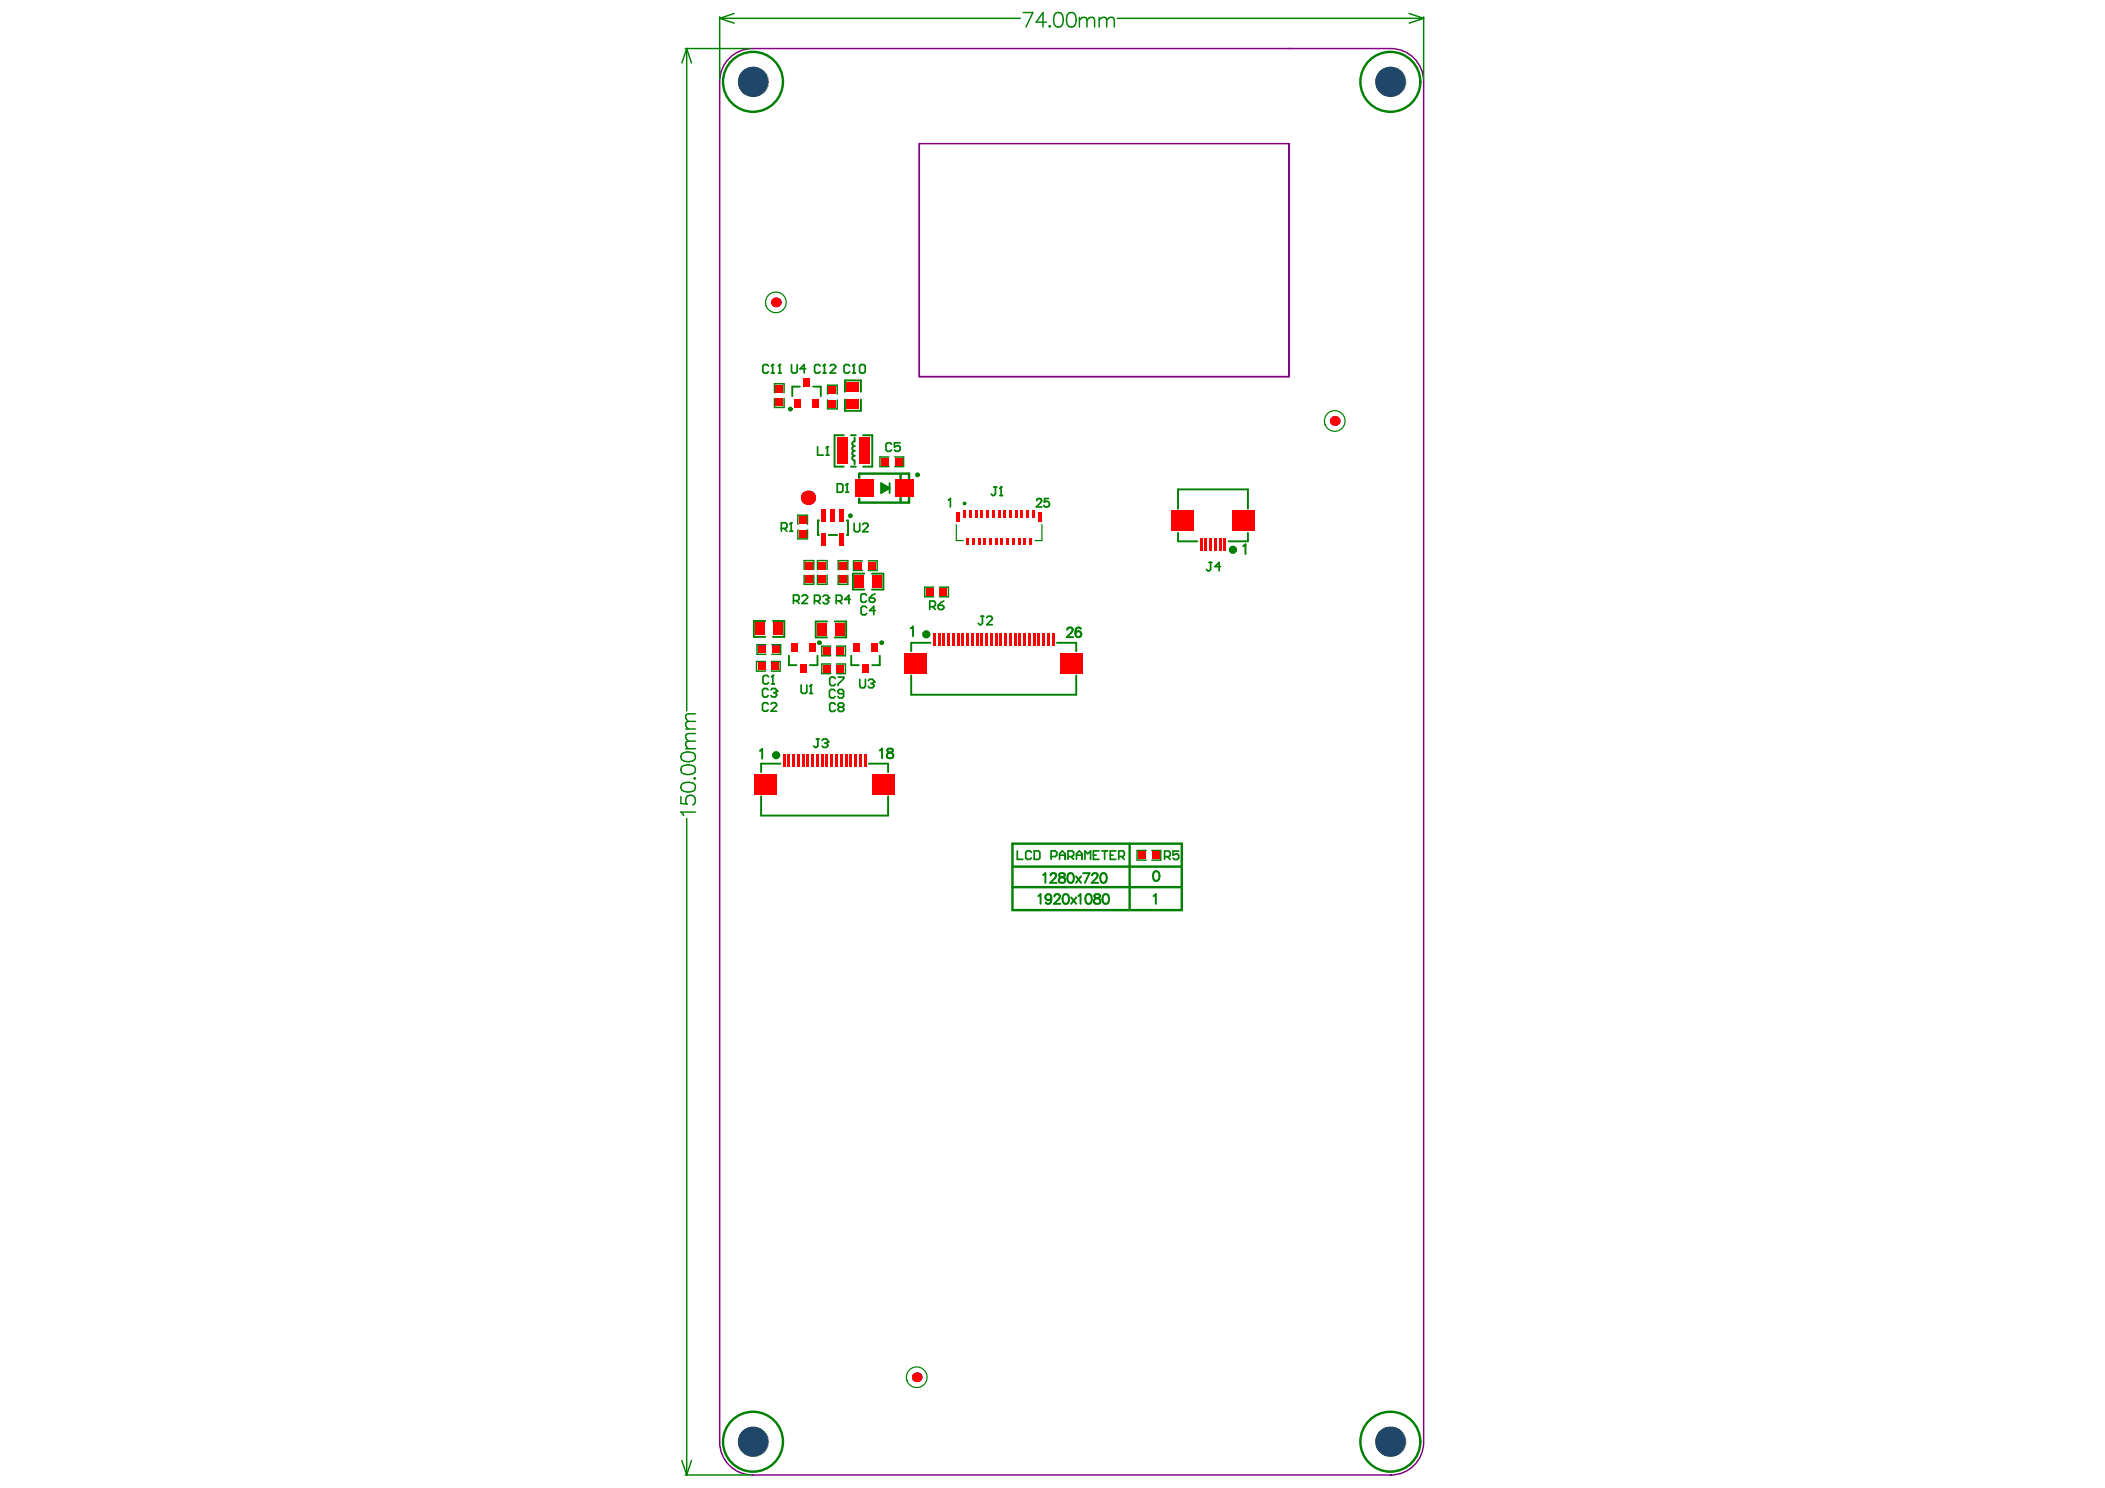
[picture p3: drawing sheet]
<svg xmlns="http://www.w3.org/2000/svg" width="297mm" height="210mm" viewBox="0 0 297 210" stroke-linecap="round" stroke-linejoin="round" font-family="sans-serif">
<g fill="#800080">
<path d="M145.7 72h.3v.9h-.3z"/>
<path d="M145.3 76.1h.3v.8h-.3z"/>
<path d="M144.9 72h.3v.9h-.3z"/>
<path d="M144.5 76.1h.3v.8h-.3z"/>
<path d="M144.1 72h.3v.9h-.3z"/>
<path d="M143.6 76.1h.4v.8h-.4z"/>
<path d="M143.2 72h.4v.9h-.4z"/>
<path d="M142.8 76.1h.4v.8h-.4z"/>
<path d="M142.4 72h.4v.9h-.4z"/>
<path d="M142 76.1h.3v.8h-.3z"/>
<path d="M141.6 72h.3v.9h-.3z"/>
<path d="M141.2 76.1h.3v.8h-.3z"/>
<path d="M140.8 72h.3v.9h-.3z"/>
<path d="M140.4 76.1h.3v.8h-.3z"/>
<path d="M140 72h.3v.9h-.3z"/>
<path d="M139.6 76.1h.3v.8h-.3z"/>
<path d="M139.2 72h.3v.9h-.3z"/>
<path d="M138.8 76.1h.3v.8h-.3z"/>
<path d="M138.4 72h.3v.9h-.3z"/>
<path d="M138 76.1h.3v.8h-.3z"/>
<path d="M137.6 72h.3v.9h-.3z"/>
<path d="M137.2 76.1h.3v.8h-.3z"/>
<path d="M136.8 72h.3v.9h-.3z"/>
<path d="M136.4 76.1h.3v.8h-.3z"/>
<path d="M136 72h.3v.9h-.3z"/>
<path d="M134.9 72.3h.4v.9h-.4z"/>
<path d="M146.6 72.3h.4v.9h-.4z"/>
<circle cx="188.3" cy="59.4" r=".68"/>
<circle cx="129.4" cy="194.3" r=".68"/>
<circle cx="109.5" cy="42.7" r=".68"/>
<circle cx="114" cy="70.2" r="1.01"/>
</g>
<g fill="#800080">
<path d="M132.6 83h1v1h-1z" fill-rule="evenodd"/>
<path d="M130.7 83h1v1h-1z" fill-rule="evenodd"/>
<path d="M160.7 120.1h1v1.1h-1z" fill-rule="evenodd"/>
<path d="M162.6 120.1h1v1.1h-1z" fill-rule="evenodd"/>
<path d="M112.1 56.4h.9v1.2h-.9z" fill-rule="evenodd"/>
<path d="M114.6 56.4h1v1.2h-1z" fill-rule="evenodd"/>
<path d="M113.3 53.4h1v1.2h-1z" fill-rule="evenodd"/>
<path d="M109.4 54.3h1.1v1.1h-1.1z" fill-rule="evenodd"/>
<path d="M109.4 56.3h1.1v1h-1.1z" fill-rule="evenodd"/>
<path d="M116.9 56.5h1.1v1h-1.1z" fill-rule="evenodd"/>
<path d="M116.9 54.5h1.1v1.1h-1.1z" fill-rule="evenodd"/>
<path d="M119.5 53.9h1.7v1.4h-1.7z" fill-rule="evenodd"/>
<path d="M119.5 56.4h1.7v1.3h-1.7z" fill-rule="evenodd"/>
<path d="M106.9 93.5h1.1v1h-1.1z" fill-rule="evenodd"/>
<path d="M108.9 93.5h1v1h-1z" fill-rule="evenodd"/>
<path d="M108.9 91.1h1.1v1h-1.1z" fill-rule="evenodd"/>
<path d="M107 91.1h1v1h-1z" fill-rule="evenodd"/>
<path d="M124.4 64.6h1v1.1h-1z" fill-rule="evenodd"/>
<path d="M126.3 64.6h1v1.1h-1z" fill-rule="evenodd"/>
<path d="M120.6 79.3h1.1v1h-1.1z" fill-rule="evenodd"/>
<path d="M122.6 79.3h1v1h-1z" fill-rule="evenodd"/>
<path d="M116.2 93.8h1v1.1h-1z" fill-rule="evenodd"/>
<path d="M118.1 93.8h1v1.1h-1z" fill-rule="evenodd"/>
<path d="M118.1 91.3h1v1h-1z" fill-rule="evenodd"/>
<path d="M116.2 91.3h1v1h-1z" fill-rule="evenodd"/>
<path d="M112.8 72.9h1v1h-1z" fill-rule="evenodd"/>
<path d="M112.8 74.8h1v1h-1z" fill-rule="evenodd"/>
<path d="M113.6 79.3h1.1v1h-1.1z" fill-rule="evenodd"/>
<path d="M113.6 81.2h1.1v1h-1.1z" fill-rule="evenodd"/>
<path d="M115.5 81.2h1v1h-1z" fill-rule="evenodd"/>
<path d="M115.5 79.3h1v1h-1z" fill-rule="evenodd"/>
<path d="M118.4 81.2h1.1v1h-1.1z" fill-rule="evenodd"/>
<path d="M118.4 79.3h1.1v1h-1.1z" fill-rule="evenodd"/>
<path d="M115.9 75.3h.7v1.7h-.7z" fill-rule="evenodd"/>
<path d="M118.5 75.3h.7v1.7h-.7z" fill-rule="evenodd"/>
<path d="M117.2 71.9h.7v1.7h-.7z" fill-rule="evenodd"/>
<path d="M115.9 71.9h.7v1.7h-.7z" fill-rule="evenodd"/>
<path d="M118.5 71.9h.7v1.7h-.7z" fill-rule="evenodd"/>
<path d="M115.4 87.9h1.3v1.7h-1.3z" fill-rule="evenodd"/>
<path d="M117.8 87.9h1.4v1.7h-1.4z" fill-rule="evenodd"/>
<path d="M126.4 67.6h2.6v2.5h-2.6z" fill-rule="evenodd"/>
<path d="M120.8 67.6h2.5v2.5h-2.5z" fill-rule="evenodd"/>
<path d="M106.4 109.1h3.2v3h-3.2z" fill-rule="evenodd"/>
<path d="M123.1 109.1h3.2v3h-3.2z" fill-rule="evenodd"/>
<path d="M115.8 106.4h.4v1.7h-.4z" fill-rule="evenodd"/>
<path d="M115.2 106.4h.4v1.7h-.4z" fill-rule="evenodd"/>
<path d="M110.5 106.4h.4v1.7h-.4z" fill-rule="evenodd"/>
<path d="M111.1 106.4h.4v1.7h-.4z" fill-rule="evenodd"/>
<path d="M111.8 106.4h.4v1.7h-.4z" fill-rule="evenodd"/>
<path d="M112.5 106.4h.4v1.7h-.4z" fill-rule="evenodd"/>
<path d="M113.1 106.4h.4v1.7h-.4z" fill-rule="evenodd"/>
<path d="M113.8 106.4h.4v1.7h-.4z" fill-rule="evenodd"/>
<path d="M114.5 106.4h.4v1.7h-.4z" fill-rule="evenodd"/>
<path d="M116.5 106.4h.4v1.7h-.4z" fill-rule="evenodd"/>
<path d="M117.2 106.4h.4v1.7h-.4z" fill-rule="evenodd"/>
<path d="M117.8 106.4h.4v1.7h-.4z" fill-rule="evenodd"/>
<path d="M118.5 106.4h.4v1.7h-.4z" fill-rule="evenodd"/>
<path d="M119.2 106.4h.4v1.7h-.4z" fill-rule="evenodd"/>
<path d="M119.9 106.4h.4v1.7h-.4z" fill-rule="evenodd"/>
<path d="M120.5 106.4h.4v1.7h-.4z" fill-rule="evenodd"/>
<path d="M121.2 106.4h.4v1.7h-.4z" fill-rule="evenodd"/>
<path d="M121.9 106.4h.4v1.7h-.4z" fill-rule="evenodd"/>
<path d="M118.1 61.7h1.5v3.8h-1.5z" fill-rule="evenodd"/>
<path d="M121.3 61.7h1.5v3.8h-1.5z" fill-rule="evenodd"/>
<path d="M122.9 90.8h1v1.2h-1z" fill-rule="evenodd"/>
<path d="M120.4 90.8h.9v1.2h-.9z" fill-rule="evenodd"/>
<path d="M121.7 93.8h.9v1.2h-.9z" fill-rule="evenodd"/>
<path d="M148.4 89.3h.4v1.8h-.4z" fill-rule="evenodd"/>
<path d="M147.7 89.3h.4v1.8h-.4z" fill-rule="evenodd"/>
<path d="M147.1 89.3h.4v1.8h-.4z" fill-rule="evenodd"/>
<path d="M146.4 89.3h.4v1.8h-.4z" fill-rule="evenodd"/>
<path d="M145.7 89.3h.4v1.8h-.4z" fill-rule="evenodd"/>
<path d="M145.1 89.3h.4v1.8h-.4z" fill-rule="evenodd"/>
<path d="M144.4 89.3h.4v1.8h-.4z" fill-rule="evenodd"/>
<path d="M143.7 89.3h.4v1.8h-.4z" fill-rule="evenodd"/>
<path d="M143 89.3h.4v1.8h-.4z" fill-rule="evenodd"/>
<path d="M142.4 89.3h.4v1.8h-.4z" fill-rule="evenodd"/>
<path d="M141.7 89.3h.4v1.8h-.4z" fill-rule="evenodd"/>
<path d="M141 89.3h.4v1.8h-.4z" fill-rule="evenodd"/>
<path d="M140.4 89.3h.4v1.8h-.4z" fill-rule="evenodd"/>
<path d="M139.7 89.3h.4v1.8h-.4z" fill-rule="evenodd"/>
<path d="M139 89.3h.4v1.8h-.4z" fill-rule="evenodd"/>
<path d="M138.3 89.3h.4v1.8h-.4z" fill-rule="evenodd"/>
<path d="M137.7 89.3h.4v1.8h-.4z" fill-rule="evenodd"/>
<path d="M135.7 89.3h.4v1.8h-.4z" fill-rule="evenodd"/>
<path d="M135 89.3h.4v1.8h-.4z" fill-rule="evenodd"/>
<path d="M134.3 89.3h.4v1.8h-.4z" fill-rule="evenodd"/>
<path d="M133.6 89.3h.4v1.8h-.4z" fill-rule="evenodd"/>
<path d="M133 89.3h.4v1.8h-.4z" fill-rule="evenodd"/>
<path d="M132.3 89.3h.4v1.8h-.4z" fill-rule="evenodd"/>
<path d="M131.6 89.3h.4v1.8h-.4z" fill-rule="evenodd"/>
<path d="M136.3 89.3h.4v1.8h-.4z" fill-rule="evenodd"/>
<path d="M137 89.3h.4v1.8h-.4z" fill-rule="evenodd"/>
<path d="M149.6 92.1h3.2v2.9h-3.2z" fill-rule="evenodd"/>
<path d="M127.6 92.1h3.2v2.9h-3.2z" fill-rule="evenodd"/>
<path d="M172.6 75.9h.4v1.8h-.4z" fill-rule="evenodd"/>
<path d="M172 75.9h.4v1.8h-.4z" fill-rule="evenodd"/>
<path d="M171.3 75.9h.4v1.8h-.4z" fill-rule="evenodd"/>
<path d="M170.6 75.9h.4v1.8h-.4z" fill-rule="evenodd"/>
<path d="M173.8 72h3.3v2.9h-3.3z" fill-rule="evenodd"/>
<path d="M165.3 72h3.2v2.9h-3.2z" fill-rule="evenodd"/>
<path d="M170 75.9h.4v1.8h-.4z" fill-rule="evenodd"/>
<path d="M169.3 75.9h.4v1.8h-.4z" fill-rule="evenodd"/>
<path d="M112.9 93.8h.9v1.2h-.9z" fill-rule="evenodd"/>
<path d="M111.6 90.8h.9v1.2h-.9z" fill-rule="evenodd"/>
<path d="M114.1 90.8h1v1.2h-1z" fill-rule="evenodd"/>
<path d="M109.1 87.9h1.3v1.7h-1.3z" fill-rule="evenodd"/>
<path d="M106.6 87.9h1.4v1.7h-1.4z" fill-rule="evenodd"/>
<path d="M123.1 81.2h1.3v1.7h-1.3z" fill-rule="evenodd"/>
<path d="M120.6 81.2h1.4v1.7h-1.4z" fill-rule="evenodd"/>
</g>
<path d="M102.7 8.5a4.6 4.6 0 0 1 3.5-1.7h90.1a4.6 4.6 0 0 1 4.6 4.7v192a4.6 4.6 0 0 1-4.6 4.6h-90.1a4.6 4.6 0 0 1-4.6-4.6v-192a4.6 4.6 0 0 1 1.1-3zM129.7 20.3h52.2v32.8h-52.2zM196.3 208.1h.1" fill="none" stroke="#800080" stroke-width=".2"/>
<circle cx="106.3" cy="203.4" r="2.13" fill="#808080"/>
<circle cx="106.3" cy="203.4" r="2.13" fill="#1f4769"/>
<circle cx="196.2" cy="203.4" r="2.13" fill="#808080"/>
<circle cx="196.2" cy="203.4" r="2.13" fill="#1f4769"/>
<circle cx="106.3" cy="11.5" r="2.13" fill="#808080"/>
<circle cx="106.3" cy="11.5" r="2.13" fill="#1f4769"/>
<circle cx="196.2" cy="11.5" r="2.13" fill="#808080"/>
<circle cx="196.2" cy="11.5" r="2.13" fill="#1f4769"/>
<g fill="#f00">
<circle cx="188.3" cy="59.4" r=".68"/>
<circle cx="129.4" cy="194.3" r=".68"/>
<circle cx="109.5" cy="42.7" r=".68"/>
<circle cx="114" cy="70.2" r="1.01"/>
</g>
<g fill="#f00">
<path d="M132.6 83h1v1h-1z" fill-rule="evenodd"/>
<path d="M130.7 83h1v1h-1z" fill-rule="evenodd"/>
<path d="M160.7 120.1h1v1.1h-1z" fill-rule="evenodd"/>
<path d="M162.6 120.1h1v1.1h-1z" fill-rule="evenodd"/>
<path d="M145.6 72h.4v1.1h-.4z" fill-rule="evenodd"/>
<path d="M145.2 76h.4v.9h-.4z" fill-rule="evenodd"/>
<path d="M144.8 72h.4v1.1h-.4z" fill-rule="evenodd"/>
<path d="M144.4 76h.4v.9h-.4z" fill-rule="evenodd"/>
<path d="M144 72h.4v1.1h-.4z" fill-rule="evenodd"/>
<path d="M143.6 76h.4v.9h-.4z" fill-rule="evenodd"/>
<path d="M143.2 72h.4v1.1h-.4z" fill-rule="evenodd"/>
<path d="M142.8 76h.4v.9h-.4z" fill-rule="evenodd"/>
<path d="M142.4 72h.4v1.1h-.4z" fill-rule="evenodd"/>
<path d="M142 76h.4v.9h-.4z" fill-rule="evenodd"/>
<path d="M141.6 72h.4v1.1h-.4z" fill-rule="evenodd"/>
<path d="M141.2 76h.4v.9h-.4z" fill-rule="evenodd"/>
<path d="M140.8 72h.4v1.1h-.4z" fill-rule="evenodd"/>
<path d="M140.4 76h.4v.9h-.4z" fill-rule="evenodd"/>
<path d="M140 72h.4v1.1h-.4z" fill-rule="evenodd"/>
<path d="M139.6 76h.4v.9h-.4z" fill-rule="evenodd"/>
<path d="M139.2 72h.4v1.1h-.4z" fill-rule="evenodd"/>
<path d="M138.8 76h.4v.9h-.4z" fill-rule="evenodd"/>
<path d="M138.4 72h.4v1.1h-.4z" fill-rule="evenodd"/>
<path d="M138 76h.4v.9h-.4z" fill-rule="evenodd"/>
<path d="M137.6 72h.4v1.1h-.4z" fill-rule="evenodd"/>
<path d="M137.2 76h.4v.9h-.4z" fill-rule="evenodd"/>
<path d="M136.8 72h.4v1.1h-.4z" fill-rule="evenodd"/>
<path d="M136.4 76h.4v.9h-.4z" fill-rule="evenodd"/>
<path d="M136 72h.4v1.1h-.4z" fill-rule="evenodd"/>
<path d="M134.9 72.3h.6v1.3h-.6z" fill-rule="evenodd"/>
<path d="M146.5 72.3h.5v1.3h-.5z" fill-rule="evenodd"/>
<path d="M112.1 56.4h.9v1.2h-.9z" fill-rule="evenodd"/>
<path d="M114.6 56.4h1v1.2h-1z" fill-rule="evenodd"/>
<path d="M113.3 53.4h1v1.2h-1z" fill-rule="evenodd"/>
<path d="M109.4 54.3h1.1v1.1h-1.1z" fill-rule="evenodd"/>
<path d="M109.4 56.3h1.1v1h-1.1z" fill-rule="evenodd"/>
<path d="M116.9 56.5h1.1v1h-1.1z" fill-rule="evenodd"/>
<path d="M116.9 54.5h1.1v1.1h-1.1z" fill-rule="evenodd"/>
<path d="M119.5 53.9h1.7v1.4h-1.7z" fill-rule="evenodd"/>
<path d="M119.5 56.4h1.7v1.3h-1.7z" fill-rule="evenodd"/>
<path d="M106.9 93.5h1.1v1h-1.1z" fill-rule="evenodd"/>
<path d="M108.9 93.5h1v1h-1z" fill-rule="evenodd"/>
<path d="M108.9 91.1h1.1v1h-1.1z" fill-rule="evenodd"/>
<path d="M107 91.1h1v1h-1z" fill-rule="evenodd"/>
<path d="M124.4 64.6h1v1.1h-1z" fill-rule="evenodd"/>
<path d="M126.3 64.6h1v1.1h-1z" fill-rule="evenodd"/>
<path d="M120.6 79.3h1.1v1h-1.1z" fill-rule="evenodd"/>
<path d="M122.6 79.3h1v1h-1z" fill-rule="evenodd"/>
<path d="M116.2 93.8h1v1.1h-1z" fill-rule="evenodd"/>
<path d="M118.1 93.8h1v1.1h-1z" fill-rule="evenodd"/>
<path d="M118.1 91.3h1v1h-1z" fill-rule="evenodd"/>
<path d="M116.2 91.3h1v1h-1z" fill-rule="evenodd"/>
<path d="M112.8 72.9h1v1h-1z" fill-rule="evenodd"/>
<path d="M112.8 74.8h1v1h-1z" fill-rule="evenodd"/>
<path d="M113.6 79.3h1.1v1h-1.1z" fill-rule="evenodd"/>
<path d="M113.6 81.2h1.1v1h-1.1z" fill-rule="evenodd"/>
<path d="M115.5 81.2h1v1h-1z" fill-rule="evenodd"/>
<path d="M115.5 79.3h1v1h-1z" fill-rule="evenodd"/>
<path d="M118.4 81.2h1.1v1h-1.1z" fill-rule="evenodd"/>
<path d="M118.4 79.3h1.1v1h-1.1z" fill-rule="evenodd"/>
<path d="M115.9 75.3h.7v1.7h-.7z" fill-rule="evenodd"/>
<path d="M118.5 75.3h.7v1.7h-.7z" fill-rule="evenodd"/>
<path d="M117.2 71.9h.7v1.7h-.7z" fill-rule="evenodd"/>
<path d="M115.9 71.9h.7v1.7h-.7z" fill-rule="evenodd"/>
<path d="M118.5 71.9h.7v1.7h-.7z" fill-rule="evenodd"/>
<path d="M115.4 87.9h1.3v1.7h-1.3z" fill-rule="evenodd"/>
<path d="M117.8 87.9h1.4v1.7h-1.4z" fill-rule="evenodd"/>
<path d="M126.4 67.6h2.6v2.5h-2.6z" fill-rule="evenodd"/>
<path d="M120.8 67.6h2.5v2.5h-2.5z" fill-rule="evenodd"/>
<path d="M106.4 109.1h3.2v3h-3.2z" fill-rule="evenodd"/>
<path d="M123.1 109.1h3.2v3h-3.2z" fill-rule="evenodd"/>
<path d="M115.8 106.4h.4v1.7h-.4z" fill-rule="evenodd"/>
<path d="M115.2 106.4h.4v1.7h-.4z" fill-rule="evenodd"/>
<path d="M110.5 106.4h.4v1.7h-.4z" fill-rule="evenodd"/>
<path d="M111.1 106.4h.4v1.7h-.4z" fill-rule="evenodd"/>
<path d="M111.8 106.4h.4v1.7h-.4z" fill-rule="evenodd"/>
<path d="M112.5 106.4h.4v1.7h-.4z" fill-rule="evenodd"/>
<path d="M113.1 106.4h.4v1.7h-.4z" fill-rule="evenodd"/>
<path d="M113.8 106.4h.4v1.7h-.4z" fill-rule="evenodd"/>
<path d="M114.5 106.4h.4v1.7h-.4z" fill-rule="evenodd"/>
<path d="M116.5 106.4h.4v1.7h-.4z" fill-rule="evenodd"/>
<path d="M117.2 106.4h.4v1.7h-.4z" fill-rule="evenodd"/>
<path d="M117.8 106.4h.4v1.7h-.4z" fill-rule="evenodd"/>
<path d="M118.5 106.4h.4v1.7h-.4z" fill-rule="evenodd"/>
<path d="M119.2 106.4h.4v1.7h-.4z" fill-rule="evenodd"/>
<path d="M119.9 106.4h.4v1.7h-.4z" fill-rule="evenodd"/>
<path d="M120.5 106.4h.4v1.7h-.4z" fill-rule="evenodd"/>
<path d="M121.2 106.4h.4v1.7h-.4z" fill-rule="evenodd"/>
<path d="M121.9 106.4h.4v1.7h-.4z" fill-rule="evenodd"/>
<path d="M118.1 61.7h1.5v3.8h-1.5z" fill-rule="evenodd"/>
<path d="M121.3 61.7h1.5v3.8h-1.5z" fill-rule="evenodd"/>
<path d="M122.9 90.8h1v1.2h-1z" fill-rule="evenodd"/>
<path d="M120.4 90.8h.9v1.2h-.9z" fill-rule="evenodd"/>
<path d="M121.7 93.8h.9v1.2h-.9z" fill-rule="evenodd"/>
<path d="M148.4 89.3h.4v1.8h-.4z" fill-rule="evenodd"/>
<path d="M147.7 89.3h.4v1.8h-.4z" fill-rule="evenodd"/>
<path d="M147.1 89.3h.4v1.8h-.4z" fill-rule="evenodd"/>
<path d="M146.4 89.3h.4v1.8h-.4z" fill-rule="evenodd"/>
<path d="M145.7 89.3h.4v1.8h-.4z" fill-rule="evenodd"/>
<path d="M145.1 89.3h.4v1.8h-.4z" fill-rule="evenodd"/>
<path d="M144.4 89.3h.4v1.8h-.4z" fill-rule="evenodd"/>
<path d="M143.7 89.3h.4v1.8h-.4z" fill-rule="evenodd"/>
<path d="M143 89.3h.4v1.8h-.4z" fill-rule="evenodd"/>
<path d="M142.4 89.3h.4v1.8h-.4z" fill-rule="evenodd"/>
<path d="M141.7 89.3h.4v1.8h-.4z" fill-rule="evenodd"/>
<path d="M141 89.3h.4v1.8h-.4z" fill-rule="evenodd"/>
<path d="M140.4 89.3h.4v1.8h-.4z" fill-rule="evenodd"/>
<path d="M139.7 89.3h.4v1.8h-.4z" fill-rule="evenodd"/>
<path d="M139 89.3h.4v1.8h-.4z" fill-rule="evenodd"/>
<path d="M138.3 89.3h.4v1.8h-.4z" fill-rule="evenodd"/>
<path d="M137.7 89.3h.4v1.8h-.4z" fill-rule="evenodd"/>
<path d="M135.7 89.3h.4v1.8h-.4z" fill-rule="evenodd"/>
<path d="M135 89.3h.4v1.8h-.4z" fill-rule="evenodd"/>
<path d="M134.3 89.3h.4v1.8h-.4z" fill-rule="evenodd"/>
<path d="M133.6 89.3h.4v1.8h-.4z" fill-rule="evenodd"/>
<path d="M133 89.3h.4v1.8h-.4z" fill-rule="evenodd"/>
<path d="M132.3 89.3h.4v1.8h-.4z" fill-rule="evenodd"/>
<path d="M131.6 89.3h.4v1.8h-.4z" fill-rule="evenodd"/>
<path d="M136.3 89.3h.4v1.8h-.4z" fill-rule="evenodd"/>
<path d="M137 89.3h.4v1.8h-.4z" fill-rule="evenodd"/>
<path d="M149.6 92.1h3.2v2.9h-3.2z" fill-rule="evenodd"/>
<path d="M127.6 92.1h3.2v2.9h-3.2z" fill-rule="evenodd"/>
<path d="M172.6 75.9h.4v1.8h-.4z" fill-rule="evenodd"/>
<path d="M172 75.9h.4v1.8h-.4z" fill-rule="evenodd"/>
<path d="M171.3 75.9h.4v1.8h-.4z" fill-rule="evenodd"/>
<path d="M170.6 75.9h.4v1.8h-.4z" fill-rule="evenodd"/>
<path d="M173.8 72h3.3v2.9h-3.3z" fill-rule="evenodd"/>
<path d="M165.3 72h3.2v2.9h-3.2z" fill-rule="evenodd"/>
<path d="M170 75.9h.4v1.8h-.4z" fill-rule="evenodd"/>
<path d="M169.3 75.9h.4v1.8h-.4z" fill-rule="evenodd"/>
<path d="M112.9 93.8h.9v1.2h-.9z" fill-rule="evenodd"/>
<path d="M111.6 90.8h.9v1.2h-.9z" fill-rule="evenodd"/>
<path d="M114.1 90.8h1v1.2h-1z" fill-rule="evenodd"/>
<path d="M109.1 87.9h1.3v1.7h-1.3z" fill-rule="evenodd"/>
<path d="M106.6 87.9h1.4v1.7h-1.4z" fill-rule="evenodd"/>
<path d="M123.1 81.2h1.3v1.7h-1.3z" fill-rule="evenodd"/>
<path d="M120.6 81.2h1.4v1.7h-1.4z" fill-rule="evenodd"/>
</g>
<g fill="none" stroke="#008000" stroke-width=".2">
<path d="M96.7 6.8h9.2M96.9 6.8l.7 2.1M96.9 6.8l-.7 2.1M96.9 6.8v93.5M101.6 2.6l2 .7M101.6 2.6h42.4M101.6 2.4v8.7M103.6 1.9l-2 .7M144.4 1.8h1.4l-1 2M147.7 3.1h-1.5l1-1.3v2M148 3.7l.1-.1 .1 .1-.1 .1zM149 1.9a.66 .66 0 0 1 .9 .3 1.69 1.69 0 0 1-.2 1.5 .66 .66 0 0 1-.9-.3 1.69 1.69 0 0 1 .2-1.5z"/>
<path d="M150.8 1.9a.66 .66 0 0 1 1 .3 1.69 1.69 0 0 1-.2 1.5 .66 .66 0 0 1-1-.3 1.69 1.69 0 0 1 .2-1.5zM152.3 2.4v1.4M152.3 2.8l.5-.4 .5 .1 .1 .3M153.4 2.8l.5-.4 .5 .1 .1 .3v1M153.4 2.8v1M155.1 2.8l.5-.4 .5 .1 .1 .3M155.1 2.4v1.4M156.2 2.8l.5-.4 .4 .1 .1 .3v1M156.2 2.8v1M157.7 2.6h43.2M198.8 1.9l2.1 .7M200.9 2.6l-2.1 .7"/>
<path d="M200.9 2.4v8.8M109.3 55.4v-1.3h1.3v1.3M109.3 56.2v1.3h1.3v-1.3M116.8 55.6v-1.3h1.3v1.3M116.8 56.4v1.3h1.3v-1.3M112.6 74v-1.3h1.3v1.3M112.6 74.7v1.3h1.3v-1.3M121.7 79.1h-1.3v1.4h1.3M122.5 79.1h1.3v1.4h-1.3M125.4 64.5h-1.2v1.3h1.2M126.2 64.5h1.3v1.3h-1.3M108 93.3h-1.2v1.4h1.2"/>
<path d="M108.1 90.9h-1.3v1.4h1.3M108.8 93.3h1.3v1.4h-1.3M108.9 90.9h1.3v1.4h-1.3M113.5 80.3v-1.2h1.3v1.2M113.5 81.1v1.3h1.3v-1.3M115.3 81.1v1.3h1.4v-1.3M115.3 80.3v-1.2h1.4v1.2M117.2 91.1h-1.2v1.4h1.2M117.2 93.7h-1.2v1.3h1.2M118 91.1h1.3v1.4h-1.3M118 93.7h1.3v1.3h-1.3M118.3 81.2v1.2h1.3v-1.2"/>
<path d="M118.3 80.4v-1.3h1.3v1.3M131.8 82.8h-1.3v1.4h1.3M132.5 82.8h1.3v1.4h-1.3M96.1 112.4v.9l.9 .1a.72 .72 0 0 1-.1-1 .72 .72 0 0 1 1.1 .1 .72 .72 0 0 1-.3 1M96.2 106.4a1.58 1.58 0 0 1 1.8 0 .66 .66 0 0 1-.3 .9 1.69 1.69 0 0 1-1.5-.2l-.1-.2zM96.2 108.2a1.58 1.58 0 0 1 1.8 0 .66 .66 0 0 1-.3 1 1.69 1.69 0 0 1-1.5-.2l-.1-.3zM96.2 110.7a1.58 1.58 0 0 1 1.8 0 .66 .66 0 0 1-.3 .9 1.69 1.69 0 0 1-1.5-.2l-.1-.3zM96.8 105.6h1.3M96.8 102.8h1.3M96.9 115.4v92.7M97.2 101.8l-.3 .1-.1 .2 .1 .4 .3 .3M97.2 104.5l-.3 .1-.1 .2 .1 .5 .3 .3"/>
<path d="M97.2 104.5h.9M97.2 101.8h.9M97.9 109.8l.1-.1 .1 .1-.1 .1zM98.1 114.6h-2l.4 .4M98.1 100.7h-.9l-.3 .1-.1 .5 .4 .5M98.1 103.5h-.9l-.3 .1-.1 .5 .4 .4M161.7 120h-1.2v1.3h1.2M162.5 120h1.3v1.3h-1.3M96.2 206l.7 2.1M96.7 208.1h9.2M97.6 206l-.7 2.1"/>
</g>
<g fill="none" stroke="#008000" stroke-width=".34">
<path d="M121.2 67.4v-.6h7.1v.7M124.4 68.4l.9 .5-.8 .4v-.5l.4 .1M127.1 67v.5M127.1 70.2v.5M128.3 70.2v.7h-7.1v-.6M142.9 119h23.9v9.4h-23.9zM159.4 119v9.4M142.9 122.2h23.9M142.9 125.1h23.9"/>
<circle cx="106.3" cy="11.5" r="4.2"/>
<circle cx="196.2" cy="11.5" r="4.2"/>
<circle cx="111.5" cy="57.7" r=".17"/>
<circle cx="129.5" cy="67" r=".17"/>
<circle cx="115.6" cy="90.7" r=".17"/>
<circle cx="124.4" cy="90.7" r=".17"/>
<circle cx="106.3" cy="203.4" r="4.2"/>
<circle cx="196.2" cy="203.4" r="4.2"/>
</g>
<g fill="none" stroke="#008000" stroke-width=".17">
<path d="M134.9 74v2.3h1M147 74v2.3h-1"/>
<circle cx="109.5" cy="42.7" r="1.46"/>
<circle cx="188.3" cy="59.4" r="1.46"/>
<circle cx="129.4" cy="194.3" r="1.46"/>
</g>
<g fill="none" stroke="#008000" stroke-width=".27">
<path d="M112.9 54.5h-1.1v1.4M114.8 54.5h1v1.4M119.2 55.3v-1.6h2.3v1.6M119.2 56.4v1.6h2.3v-1.6M115.6 73.4h-.2v2.1h.2M116.9 75.5h1.2M119.1 61.4h-1.3v4.4h1.3M119.5 73.4h.2v2.1h-.2M120.1 61.4h.7M120.1 65.8h.7M120.6 61.7v.5a.34 .34 0 0 0-.3 .4 .34 .34 0 0 0 .3 .3 .34 .34 0 0 0-.3 .4 .34 .34 0 0 0 .3 .3 .34 .34 0 0 0-.3 .4 .34 .34 0 0 0 .3 .3 .34 .34 0 0 0-.3 .3 .34 .34 0 0 0 .3 .4v.5M121.8 61.4h1.3v4.4h-1.3"/>
<path d="M124.3 68.2l1.2 .7-1.2 .6zM125.5 68.2v1.3M166.2 71.8v-2.8h9.9v2.8M166.2 75.2v1.2h2.8M175.4 77l.4-.2v1.3M176.1 75.2v1.2h-2.7M108 87.6h-1.6v2.2h1.6M109.1 87.6h1.6v2.2h-1.6M111.3 92.5v1.3h1.1M115.4 92.5v1.3h-1.1M116.7 87.7h-1.6v2.2h1.6M117.8 87.7h1.6v2.2h-1.6"/>
<path d="M120.1 92.5v1.3h1.1M122 80.9h-1.6v2.3h1.6M123.1 80.9h1.6v2.3h-1.6M124.1 92.5v1.3h-1M128.5 88.6l.3-.2v1.3M128.6 95.3v2.7h23.3v-2.7M131.3 90.7h-2.7v1.2M149.1 90.7h2.8v1.2M150.6 88.8l.1-.2 .2-.1h.2l.2 .1a.42 .42 0 0 1-.1 .6l-.7 .7h.9M152.5 88.7a.4 .4 0 0 0-.6-.1l-.1 .2-.1 .6M107.2 105.9l.4-.2v1.3M107.4 112.3v2.7h17.9v-2.7"/>
<path d="M110.1 107.7h-2.7v1.2M122.6 107.7h2.7v1.2M124.1 105.9l.4-.3v1.4M125.3 105.7a.28 .28 0 0 0 .1 .4 .49 .49 0 0 1 .6 .2 .49 .49 0 0 1-.1 .6 .55 .55 0 0 1-.8-.2 .53 .53 0 0 1 .7-.6 .28 .28 0 0 0 .1-.4zM146.5 126.4l.3-.3v1.4M147.2 123.4l.3-.2v1.3M148.3 123.5v-.2l.2-.1h.3l.2 .1a.42 .42 0 0 1-.2 .6l-.6 .6h.9M148.4 126.6a.64 .64 0 0 1-.6 .9l-.2-.2M148.8 126.5l.1-.2 .1-.2h.3l.2 .2a.42 .42 0 0 1-.1 .5l-.7 .7h.9M149.5 123.2a.28 .28 0 0 0 .2 .5 .49 .49 0 0 1 .5 .2 .49 .49 0 0 1 0 .6 .55 .55 0 0 1-.8-.2 .53 .53 0 0 1 .7-.6 .28 .28 0 0 0 .1-.5zM150.1 126.2a.44 .44 0 0 1 .7 .2 1.13 1.13 0 0 1-.1 1 .44 .44 0 0 1-.7-.2 1.13 1.13 0 0 1 .1-1zM150.8 123.2a.44 .44 0 0 1 .7 .2 1.13 1.13 0 0 1-.2 1.1 .44 .44 0 0 1-.6-.2 1.13 1.13 0 0 1 .1-1.1z"/>
<path d="M151.2 126.6l.7 .9M151.8 123.6l.7 .9M151.9 126.6l-.7 .9M152.2 126.4l.3-.3v1.4M152.5 123.6l-.7 .9M152.8 123.2h.9l-.6 1.3M153.3 126.2a.44 .44 0 0 1 .7 .2 1.12 1.12 0 0 1-.1 1 .44 .44 0 0 1-.7-.2 1.12 1.12 0 0 1 .1-1zM154.1 123.5l.1-.2 .2-.1h.2l.2 .1a.42 .42 0 0 1-.1 .6l-.7 .6h1M154.5 126.2a.28 .28 0 0 0 .1 .5 .49 .49 0 0 1 .6 .1 .49 .49 0 0 1-.1 .6 .55 .55 0 0 1-.7-.2 .53 .53 0 0 1 .6-.5 .28 .28 0 0 0 .1-.5zM155.5 123.2a.44 .44 0 0 1 .6 .2 1.13 1.13 0 0 1-.1 1.1 .44 .44 0 0 1-.7-.2 1.13 1.13 0 0 1 .2-1.1zM155.8 126.2a.44 .44 0 0 1 .6 .2 1.13 1.13 0 0 1-.1 1 .44 .44 0 0 1-.7-.2 1.13 1.13 0 0 1 .2-1zM162.8 126.4l.3-.3v1.4"/>
<path d="M162.9 123a.44 .44 0 0 1 .6 .2 1.13 1.13 0 0 1-.1 1 .44 .44 0 0 1-.6-.2 1.13 1.13 0 0 1 .1-1z"/>
<circle cx="136.1" cy="71" r=".13"/>
<circle cx="152.2" cy="89.5" r=".42"/>
<circle cx="147.9" cy="126.6" r=".42"/>
</g>
<g fill="none" stroke="#008000" stroke-width=".67">
<path d="M120 72.7v.1"/>
<circle cx="174" cy="77.6" r=".24"/>
<circle cx="130.7" cy="89.5" r=".24"/>
<circle cx="109.5" cy="106.5" r=".24"/>
</g>
<g fill="none" stroke="#008000" stroke-width=".24">
<path d="M108.4 51.6l-.2-.2h-.4l-.2 .2v.8l.2 .2h.4l.2-.2M108.8 52.6h.4M109 51.4h.1M109 51.4v1.2M109 51.4l-.2 .2M109.8 52.6h.4M110 51.4h.1M110 51.4v1.2M110 51.4l-.2 .2M111.7 51.4v1l.2 .2h.4l.2-.2v-1M113.7 52h-.8l.6-.6v1.2M115.7 51.6l-.2-.2h-.4l-.2 .2v.8l.2 .2h.4l.2-.2"/>
<path d="M116.1 52.6h.4M116.3 51.4h.1M116.3 51.4v1.2M116.3 51.4l-.2 .2M117.1 51.6l.2-.2h.4l.2 .2v.2l-.8 .8h.8M119.9 51.6l-.2-.2h-.4l-.2 .2v.8l.2 .2h.4l.2-.2M120.3 52.6h.4M120.5 51.4h.1M120.5 51.4v1.2M120.5 51.4l-.2 .2M121.3 51.6l.2-.2h.4l.2 .2v.8l-.2 .2h-.4l-.2-.2zM110.3 74.5h.6l.2-.2v-.4l-.2-.2h-.6v1.2"/>
<path d="M110.7 74.5l.4 .4M111.4 74.9h.4M111.6 73.7h.1M111.6 73.7l-.2 .2M111.6 73.7v1.2M115.4 63v1.2h.8M116.6 64.2h.4M116.8 63h.1M116.8 63v1.2M116.8 63l-.2 .2M118.1 68.2h.6l.2 .2v.8l-.2 .2h-.6zM119.3 69.4h.4"/>
<path d="M119.5 68.2h.1M119.5 68.2v1.2M119.5 68.2l-.2 .2M120.5 73.8v1l.2 .2h.4l.2-.2v-1M121.7 74l.2-.2h.4l.2 .2v.2l-.8 .8h.8M125.8 62.7l-.2-.2h-.4l-.2 .2v.8l.2 .2h.4l.2-.2M127 62.5h-.8v.6l.4-.2h.2l.2 .2v.4l-.2 .2h-.4l-.2-.2M133.8 70.5l.3-.2v1.2M140.3 68.7h.4M140.5 68.7v1l-.2 .2h-.2l-.2-.2M141.1 69.9h.4M141.3 68.7h.1"/>
<path d="M141.3 68.7v1.2M141.3 68.7l-.2 .2M146.3 70.6l.2-.3 .4 .1a.37 .37 0 0 1-.1 .5l-.6 .6h.8M148 70.3h-.6v.5a.42 .42 0 0 1 .6 0 .42 .42 0 0 1-.1 .7 .42 .42 0 0 1-.6-.2M170.6 79.3h.4M170.8 79.3v1l-.2 .2h-.2l-.2-.2M172.2 79.9h-.8l.6-.6v1.2M108.4 97.3l-.2-.2h-.4l-.2 .2v.8l.2 .2h.4l.2-.2M108.4 99.3l-.2-.2h-.4l-.2 .2v.8l.2 .2h.4l.2-.2M108.5 95.5l-.2-.2h-.4l-.2 .2v.8l.2 .2h.4l.2-.2M108.8 97.3l.2-.2h.4l.2 .2v.2M108.8 99.3l.2-.2h.4l.2 .2v.2l-.8 .8h.8"/>
<path d="M108.9 96.5h.4M109.1 95.3h.1M109.1 95.3v1.2M109.1 95.3l-.2 .2M109.2 97.7h.2M109.4 97.7l.2 .2v.2l-.2 .2h-.4l-.2-.2M109.6 97.5h.1M109.6 97.5l-.2 .2M112 84.7h.6l.2-.2v-.4l-.2-.2h-.6v1.2M112.4 84.7l.4 .4M113.1 96.6v1l.1 .2h.4l.2-.2v-1M113.2 84.1l.2-.2h.4l.2 .2v.2l-.8 .8h.8"/>
<path d="M114.2 97.8h.4M114.4 96.6h.1M114.4 96.6v1.2M114.4 96.6l-.2 .2M114.9 84.8h.6l.2-.2v-.4l-.2-.2h-.6v1.2M115.3 84.8l.4 .4M116.1 84.2l.2-.2h.4l.2 .2v.2M116.5 84.6h.2M116.7 84.6l.2 .2v.2l-.2 .2h-.4l-.2-.2M116.9 84.4h.1M116.9 84.4l-.2 .2M117.8 97.5l-.2-.2h-.4l-.2 .2v.8l.2 .1h.4l.2-.1"/>
<path d="M117.9 99.4l-.2-.2h-.4l-.2 .2v.8l.2 .2h.4l.2-.2M117.9 95.7l-.2-.2h-.4l-.2 .2v.8l.2 .2h.4l.2-.2M118 84.8h.6l.2-.2v-.4l-.2-.2h-.6v1.2M118.3 95.5h.8v.2l-.8 .8v.2M118.4 84.8l.4 .4M118.5 99.8l-.2 .2v.2l.2 .2h.4l.2-.2v-.2l-.2-.2M118.5 99.8l-.2-.2v-.2l.2-.2h.4l.2 .2v.2l-.2 .2M118.5 99.8h.4M119 97.9h-.6l-.2-.2v-.2l.2-.2h.4l.2 .2v.8l-.2 .1h-.4l-.2-.1M120 84.6h-.8l.6-.6v1.2M121.3 95.8v1l.2 .2h.4l.2-.2v-1M122.3 84l-.2-.2h-.4l-.2 .2v.8l.2 .2h.4l.2-.2"/>
<path d="M122.3 85.7l-.2-.2h-.4l-.2 .2v.8l.2 .2h.4l.2-.2M122.5 96l.2-.2h.4l.2 .2v.2M122.7 84.4h.6l.2 .2v.2l-.2 .2h-.4l-.2-.2zM122.9 96.4h.2M123.1 96.4l.2 .2v.2l-.2 .2h-.4l-.2-.2M123.3 96.2h.1M123.3 96.2l-.2 .2M123.5 83.8l-.4 .2-.4 .4M123.5 86.1h-.8l.6-.6v1.2M131.2 85.6h.6l.2-.2v-.4l-.2-.2h-.6v1.2M131.6 85.6l.4 .4M132.4 85.4h.6l.2 .2v.2l-.2 .2h-.4l-.2-.2z"/>
<path d="M133.2 84.8l-.4 .2-.4 .4M138.4 86.9h.4M138.6 86.9v1l-.2 .2h-.2l-.2-.2M139.2 87.1l.2-.2h.4l.2 .2v.2l-.8 .8h.8M115.2 104.2h.4M115.4 104.2v1l-.2 .2h-.2l-.2-.2M116 104.4l.2-.2h.4l.2 .2v.2M116.4 104.8h.2M116.6 104.8l.2 .2v.2l-.2 .2h-.4l-.2-.2M116.8 104.6h.1M116.8 104.6l-.2 .2M143.6 120v1.2h.7"/>
<path d="M145.5 120.2l-.2-.2h-.4l-.2 .2v.8l.2 .2h.4l.2-.2M145.9 120h.6l.2 .2v.8l-.2 .2h-.6zM148.3 120.8h.6l.2-.2v-.4l-.2-.2h-.6v1.2M149.5 121.2v-.8l.4-.4 .4 .4v.8M149.5 120.6h.8M150.7 120.8h.6l.2-.2v-.4l-.2-.2h-.6v1.2M151.1 120.8l.4 .4M151.9 120.6h.8M151.9 121.2v-.8l.4-.4 .4 .4v.8M153.1 121.2v-1.2l.4 .4 .4-.4v1.2M154.3 120.6h.4M155.1 120h-.8v1.2h.8"/>
<path d="M155.5 120h.8M155.9 120v1.2M156.7 120.6h.4M157.5 120h-.8v1.2h.8M157.9 120.8h.6l.2-.2v-.4l-.2-.2h-.6v1.2M158.3 120.8l.4 .4M164.3 120.8h.6l.2-.2v-.3l-.2-.2h-.6v1.1M164.7 120.8l.4 .4M166.3 120.1h-.8v.5l.4-.2h.2l.2 .2v.4l-.2 .2h-.4l-.2-.2"/>
</g>
</svg>
